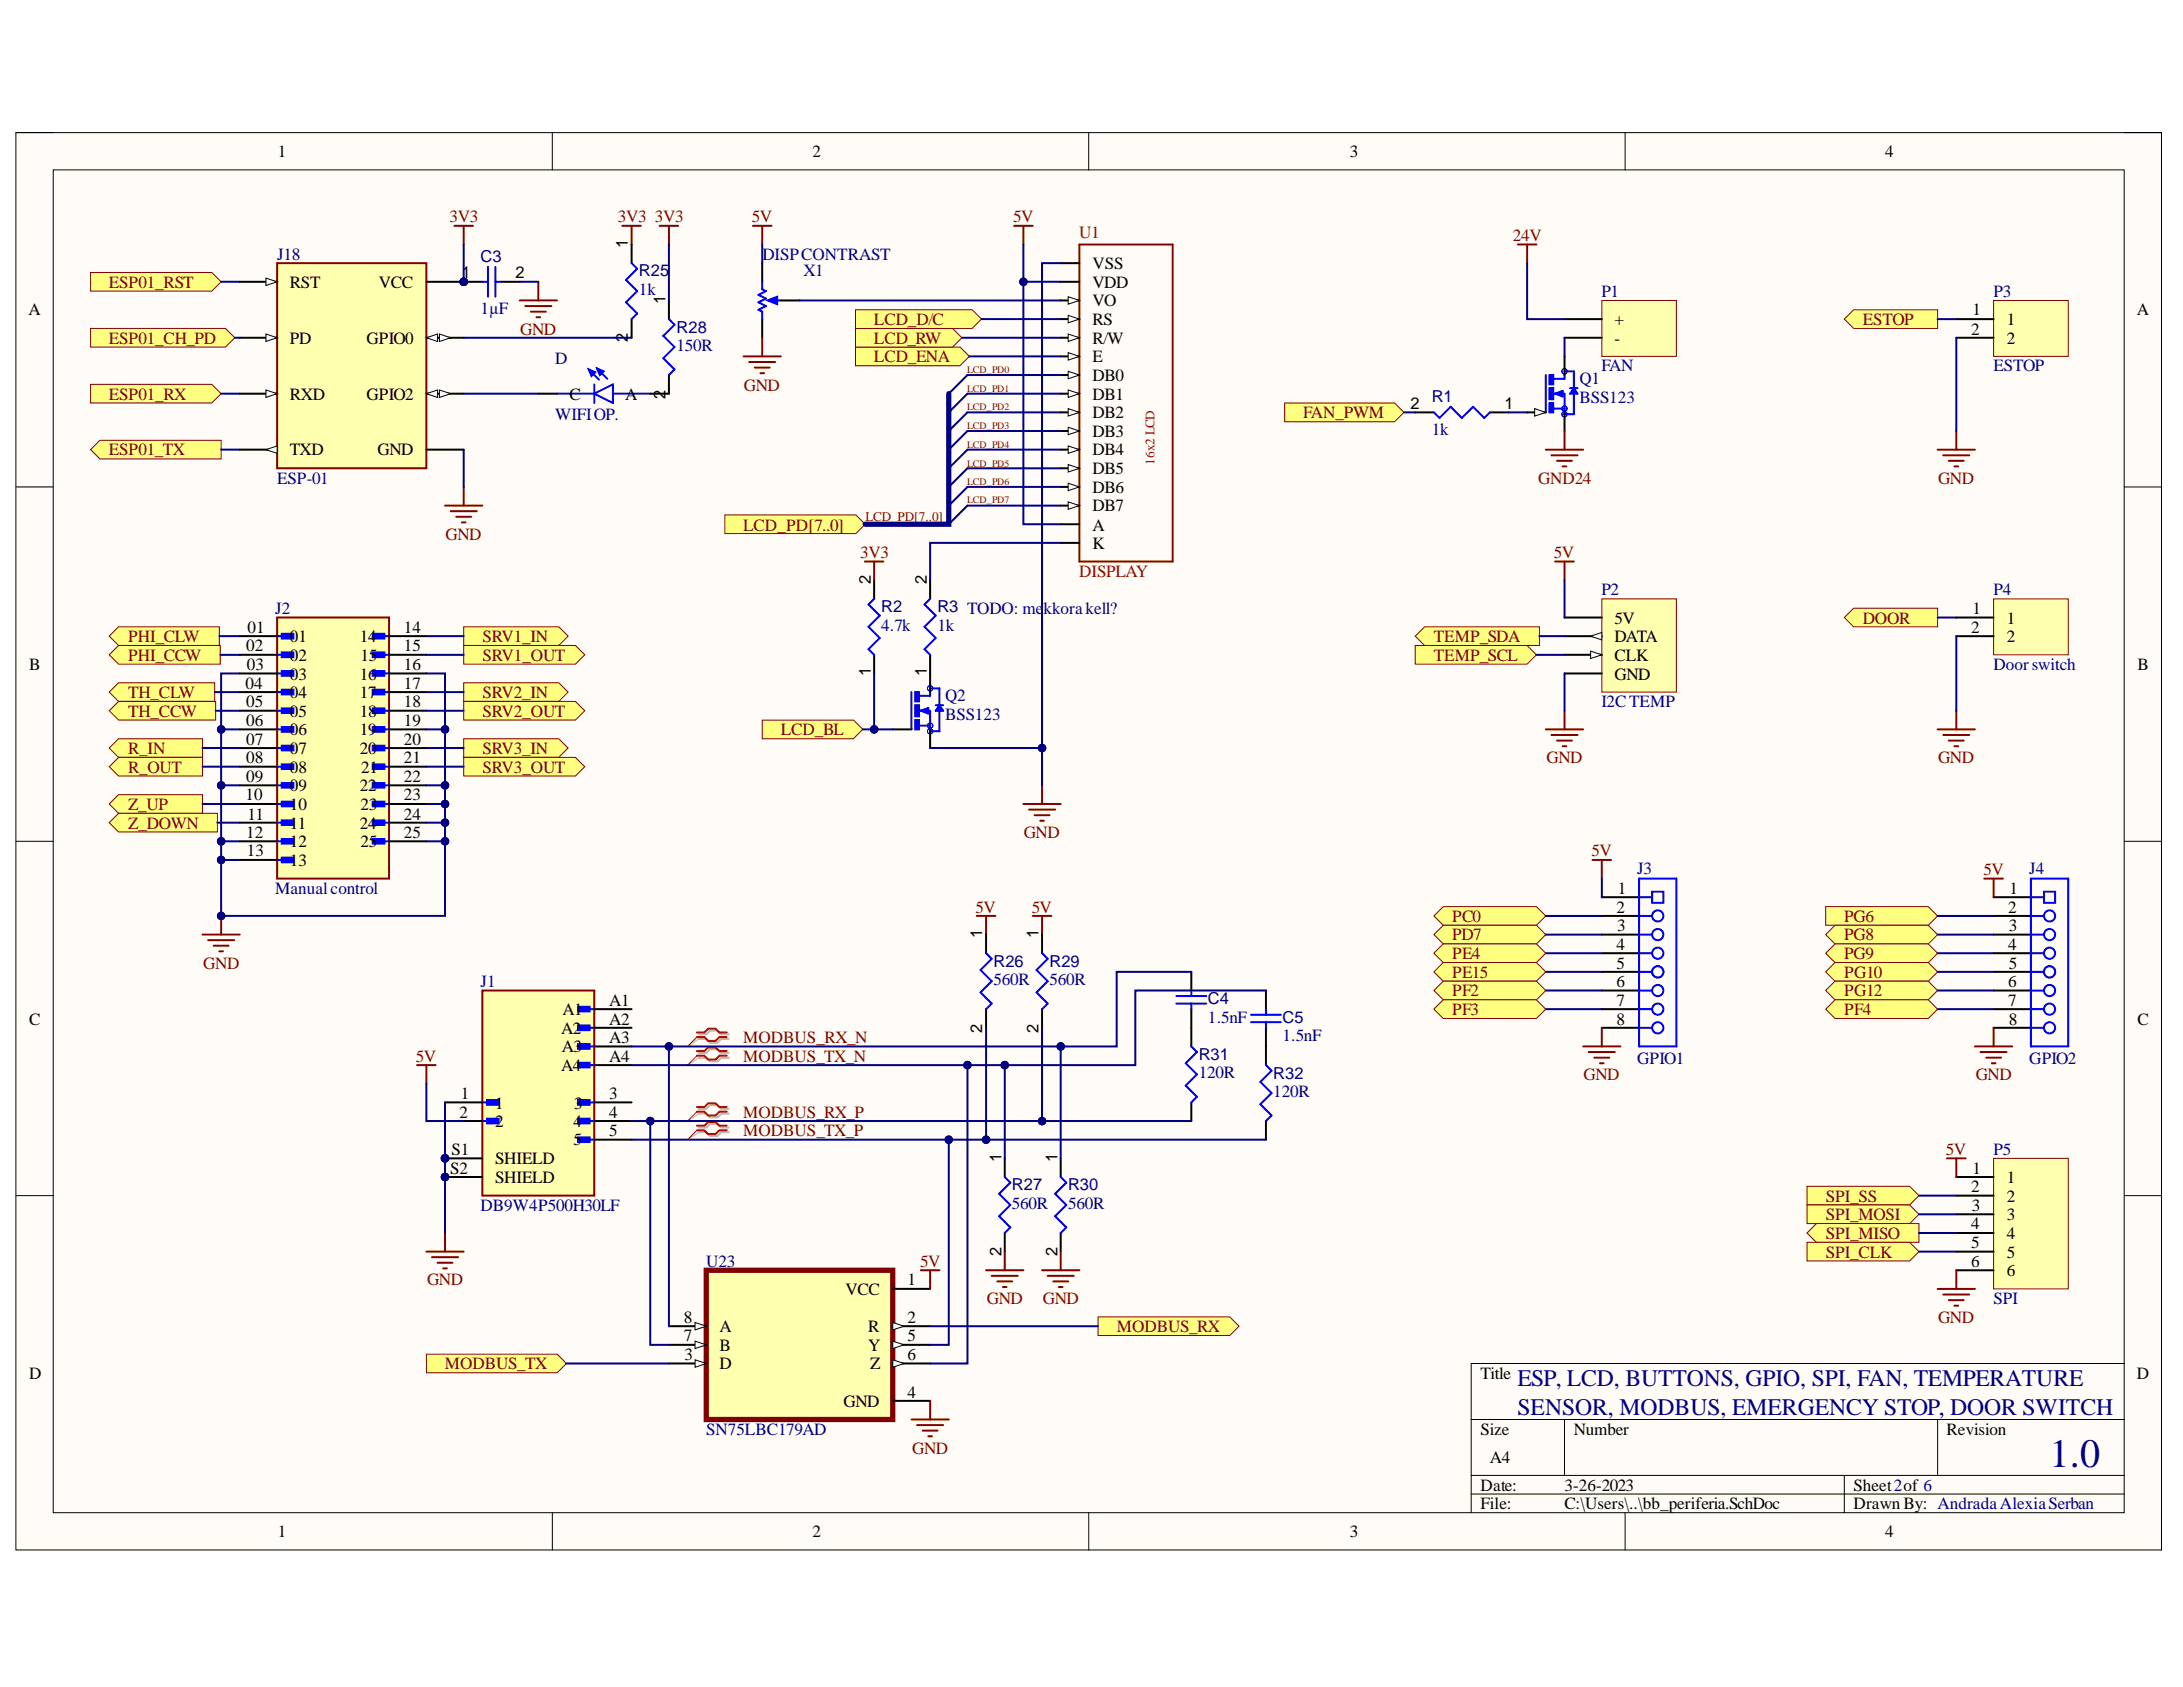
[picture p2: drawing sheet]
<svg xmlns="http://www.w3.org/2000/svg" width="279mm" height="216mm" viewBox="0 0 279 216" stroke-linecap="round" stroke-linejoin="round" font-family="sans-serif">
<defs><g id="words">
<text font-size="5.2" fill="#000080" x="262.3" y="187.7">1.0</text>
<g font-size="3" fill="#000080">
<text x="194.2" y="177.4">ESP, LCD, BUTTONS, GPIO, SPI, FAN, TEMPERATURE</text>
<text x="194.2" y="181.1">SENSOR, MODBUS, EMERGENCY STOP, DOOR SWITCH</text>
</g>
<g font-size="2.2">
<text x="35.6" y="20.1">1</text>
<text x="104" y="20.1">2</text>
<text x="172.8" y="20.1">3</text>
<text x="241.3" y="20.1">4</text>
<text x="139.8" y="34.5">VSS</text>
<text x="3.6" y="40.4">A</text>
<text x="37.1" y="36.8">RST</text>
<text x="48.5" y="36.8">VCC</text>
<text x="139.8" y="41.6">RS</text>
<text x="139.8" y="39.2">VO</text>
<text x="139.8" y="36.8">VDD</text>
<text x="206.7" y="41.6">+</text>
<text x="252.4" y="40.4">1</text>
<text x="256.8" y="41.6">1</text>
<text x="273.5" y="40.4">A</text>
<text x="37.1" y="44">PD</text>
<text x="46.9" y="44">GPIO0</text>
<text x="139.8" y="46.4">E</text>
<text x="139.8" y="44">R/W</text>
<text x="206.7" y="44">-</text>
<text x="252.3" y="42.8">2</text>
<text x="256.8" y="44">2</text>
<text x="37.1" y="51.2">RXD</text>
<text x="46.9" y="51.2">GPIO2</text>
<text x="72.9" y="51.2">C</text>
<text x="80" y="51.2">A</text>
<text x="139.8" y="53.5">DB2</text>
<text x="139.8" y="51.2">DB1</text>
<text x="139.8" y="48.7">DB0</text>
<text x="37.1" y="58.3">TXD</text>
<text x="48.3" y="58.3">GND</text>
<text x="139.8" y="58.3">DB4</text>
<text x="139.8" y="55.9">DB3</text>
<text x="139.8" y="65.4">DB7</text>
<text x="139.8" y="63.1">DB6</text>
<text x="139.8" y="60.7">DB5</text>
<text x="139.8" y="70.3">K</text>
<text x="139.8" y="67.9">A</text>
<text x="31.5" y="83.3">02</text>
<text x="31.7" y="81">01</text>
<text x="37.1" y="82.2">01</text>
<text x="46" y="82.2">14</text>
<text x="51.7" y="81">14</text>
<text x="51.7" y="83.3">15</text>
<text x="206.7" y="79.8">5V</text>
<text x="206.7" y="82.2">DATA</text>
<text x="252.3" y="81">2</text>
<text x="252.4" y="78.6">1</text>
<text x="256.8" y="79.8">1</text>
<text x="256.8" y="82.2">2</text>
<text x="3.7" y="85.7">B</text>
<text x="31.4" y="88.2">04</text>
<text x="31.6" y="85.7">03</text>
<text x="37.1" y="84.5">02</text>
<text x="37.1" y="87">03</text>
<text x="37.1" y="89.3">04</text>
<text x="46" y="87">16</text>
<text x="46" y="89.3">17</text>
<text x="46.1" y="84.5">15</text>
<text x="51.7" y="85.7">16</text>
<text x="51.7" y="88.2">17</text>
<text x="206.7" y="84.5">CLK</text>
<text x="206.7" y="87">GND</text>
<text x="273.6" y="85.7">B</text>
<text x="31.5" y="90.5">05</text>
<text x="31.5" y="92.9">06</text>
<text x="31.5" y="95.3">07</text>
<text x="37.1" y="91.7">05</text>
<text x="37.1" y="94.1">06</text>
<text x="46" y="91.7">18</text>
<text x="46" y="94.1">19</text>
<text x="51.7" y="90.5">18</text>
<text x="51.7" y="92.9">19</text>
<text x="51.7" y="95.3">20</text>
<text x="31.5" y="97.7">08</text>
<text x="31.5" y="100.1">09</text>
<text x="37.1" y="96.5">07</text>
<text x="37.1" y="98.9">08</text>
<text x="37.1" y="101.3">09</text>
<text x="46" y="96.5">20</text>
<text x="46" y="101.3">22</text>
<text x="46.2" y="98.9">21</text>
<text x="51.7" y="97.7">21</text>
<text x="51.7" y="100.1">22</text>
<text x="31.4" y="102.4">10</text>
<text x="31.5" y="107.2">12</text>
<text x="31.7" y="104.9">11</text>
<text x="37.1" y="103.6">10</text>
<text x="37.1" y="106.1">11</text>
<text x="46" y="106.1">24</text>
<text x="46.1" y="103.6">23</text>
<text x="51.7" y="102.4">23</text>
<text x="51.7" y="104.9">24</text>
<text x="51.7" y="107.2">25</text>
<text x="31.6" y="109.6">13</text>
<text x="37.1" y="108.4">12</text>
<text x="37.1" y="110.8">13</text>
<text x="46.1" y="108.4">25</text>
<text x="206.9" y="116.8">2</text>
<text x="207" y="119.2">3</text>
<text x="207.1" y="114.4">1</text>
<text x="257" y="116.8">2</text>
<text x="257.1" y="119.2">3</text>
<text x="257.2" y="114.4">1</text>
<text x="206.9" y="121.5">4</text>
<text x="206.9" y="124">5</text>
<text x="257" y="121.5">4</text>
<text x="257.1" y="124">5</text>
<text x="3.7" y="131.1">C</text>
<text x="72" y="129.9">A1</text>
<text x="78" y="128.7">A1</text>
<text x="78" y="131.1">A2</text>
<text x="206.9" y="126.3">6</text>
<text x="206.9" y="128.7">7</text>
<text x="206.9" y="131.1">8</text>
<text x="257" y="126.3">6</text>
<text x="257" y="128.7">7</text>
<text x="257.1" y="131.1">8</text>
<text x="273.6" y="131.1">C</text>
<text x="71.8" y="132.3">A2</text>
<text x="71.8" y="137.1">A4</text>
<text x="71.9" y="134.7">A3</text>
<text x="78" y="133.5">A3</text>
<text x="78" y="135.9">A4</text>
<text x="58.8" y="143.1">2</text>
<text x="59" y="140.7">1</text>
<text x="63.4" y="141.9">1</text>
<text x="73.5" y="141.9">3</text>
<text x="78" y="140.7">3</text>
<text x="78" y="143.1">4</text>
<text x="57.8" y="147.8">S1</text>
<text x="63.4" y="144.2">2</text>
<text x="63.4" y="149">SHIELD</text>
<text x="73.4" y="144.2">4</text>
<text x="73.4" y="146.6">5</text>
<text x="78" y="145.4">5</text>
<text x="57.6" y="150.2">S2</text>
<text x="63.4" y="151.4">SHIELD</text>
<text x="252.3" y="152.6">2</text>
<text x="252.4" y="155">3</text>
<text x="252.4" y="150.2">1</text>
<text x="256.8" y="151.4">1</text>
<text x="256.8" y="153.8">2</text>
<text x="252.3" y="157.3">4</text>
<text x="252.3" y="159.8">5</text>
<text x="256.8" y="156.1">3</text>
<text x="256.8" y="158.6">4</text>
<text x="256.8" y="161">5</text>
<text x="108.2" y="165.7">VCC</text>
<text x="116.2" y="164.5">1</text>
<text x="252.3" y="162.1">6</text>
<text x="256.8" y="163.3">6</text>
<text x="87.5" y="169.3">8</text>
<text x="87.5" y="171.7">7</text>
<text x="92.1" y="170.5">A</text>
<text x="92.1" y="172.9">B</text>
<text x="111.1" y="170.5">R</text>
<text x="111.1" y="172.9">Y</text>
<text x="116.2" y="169.3">2</text>
<text x="116.2" y="171.7">5</text>
<text x="3.7" y="176.5">D</text>
<text x="87.6" y="174">3</text>
<text x="92.1" y="175.2">D</text>
<text x="111.4" y="175.2">Z</text>
<text x="116.2" y="174">6</text>
<text x="116.2" y="178.9">4</text>
<text x="189.5" y="176.5">Title</text>
<text x="273.5" y="176.5">D</text>
<text x="108" y="180">GND</text>
<text x="189.5" y="183.6">Size</text>
<text x="201.4" y="183.6">Number</text>
<text x="249.1" y="183.6">Revision</text>
<text x="189.5" y="190.8">Date:</text>
<text x="190.7" y="187.2">A4</text>
<text x="200.2" y="190.8">3-26-2023</text>
<text x="237.2" y="190.8">Sheet2of 6</text>
<text x="35.6" y="196.8">1</text>
<text x="104" y="196.8">2</text>
<text x="172.8" y="196.8">3</text>
<text x="189.5" y="193.1">File:</text>
<text x="200.2" y="193.1">C:\Users\..\bb_periferia.SchDoc</text>
<text x="237.2" y="193.1">Drawn By: AndradaAlexiaSerban</text>
<text x="241.3" y="196.8">4</text>
</g>
<g font-size="2.2" fill="#800000">
<text x="57.5" y="28.5">3V3</text>
<text x="79.1" y="28.5">3V3</text>
<text x="83.8" y="28.5">3V3</text>
<text x="96.2" y="28.5">5V</text>
<text x="129.7" y="28.5">5V</text>
<text x="193.6" y="30.8">24V</text>
<text x="13.9" y="36.8">ESP01_RST</text>
<text x="111.9" y="41.6">LCD_D/C</text>
<text x="238.4" y="41.6">ESTOP</text>
<text x="13.9" y="44">ESP01_CH_PD</text>
<text x="66.6" y="42.8">GND</text>
<text x="111.9" y="46.4">LCD_ENA</text>
<text x="111.9" y="44">LCD_RW</text>
<text x="13.9" y="51.2">ESP01_RX</text>
<text x="95.2" y="50">GND</text>
<text x="166.8" y="53.5">FAN_PWM</text>
<text x="13.9" y="58.3">ESP01_TX</text>
<text x="196.9" y="61.9">GND24</text>
<text x="248" y="61.9">GND</text>
<text x="57" y="69.1">GND</text>
<text x="95.1" y="67.9">LCD_PD[7..0]</text>
<text x="110.1" y="71.4">3V3</text>
<text x="198.9" y="71.4">5V</text>
<text x="16.4" y="82.2">PHI_CLW</text>
<text x="61.8" y="82.2">SRV1_IN</text>
<text x="183.5" y="82.2">TEMP_SDA</text>
<text x="238.4" y="79.8">DOOR</text>
<text x="16.4" y="84.5">PHI_CCW</text>
<text x="16.4" y="89.3">TH_CLW</text>
<text x="61.8" y="84.5">SRV1_OUT</text>
<text x="61.8" y="89.3">SRV2_IN</text>
<text x="183.5" y="84.5">TEMP_SCL</text>
<text x="16.4" y="91.7">TH_CCW</text>
<text x="61.8" y="91.7">SRV2_OUT</text>
<text x="99.9" y="94.1">LCD_BL</text>
<text x="16.4" y="96.5">R_IN</text>
<text x="16.4" y="98.9">R_OUT</text>
<text x="61.8" y="96.5">SRV3_IN</text>
<text x="61.8" y="98.9">SRV3_OUT</text>
<text x="197.9" y="97.7">GND</text>
<text x="248" y="97.7">GND</text>
<text x="16.4" y="103.6">Z_UP</text>
<text x="16.4" y="106.1">Z_DOWN</text>
<text x="131" y="107.2">GND</text>
<text x="203.7" y="109.6">5V</text>
<text x="253.9" y="112">5V</text>
<text x="124.9" y="116.8">5V</text>
<text x="132.1" y="116.8">5V</text>
<text x="185.9" y="118">PC0</text>
<text x="236.1" y="118">PG6</text>
<text x="26" y="124">GND</text>
<text x="185.9" y="120.3">PD7</text>
<text x="185.9" y="122.8">PE4</text>
<text x="185.9" y="125.1">PE15</text>
<text x="236.1" y="120.3">PG8</text>
<text x="236.1" y="122.8">PG9</text>
<text x="236.1" y="125.1">PG10</text>
<text x="185.9" y="127.5">PF2</text>
<text x="185.9" y="129.9">PF3</text>
<text x="236.1" y="127.5">PG12</text>
<text x="236.1" y="129.9">PF4</text>
<text x="53.2" y="135.9">5V</text>
<text x="95.1" y="135.9">MODBUS_TX_N</text>
<text x="95.1" y="133.5">MODBUS_RX_N</text>
<text x="95.1" y="143.1">MODBUS_RX_P</text>
<text x="202.7" y="138.2">GND</text>
<text x="252.9" y="138.2">GND</text>
<text x="95.1" y="145.4">MODBUS_TX_P</text>
<text x="249.1" y="147.8">5V</text>
<text x="233.7" y="153.8">SPI_SS</text>
<text x="233.7" y="156.1">SPI_MOSI</text>
<text x="233.7" y="158.6">SPI_MISO</text>
<text x="233.7" y="161">SPI_CLK</text>
<text x="54.7" y="164.5">GND</text>
<text x="117.8" y="162.1">5V</text>
<text x="126.3" y="166.9">GND</text>
<text x="133.5" y="166.9">GND</text>
<text x="142.9" y="170.5">MODBUS_RX</text>
<text x="248" y="169.3">GND</text>
<text x="56.9" y="175.2">MODBUS_TX</text>
<text x="116.8" y="186">GND</text>
</g>
<g font-size="2.2" fill="#000080">
<text x="35.5" y="33.3">J18</text>
<text x="97.6" y="33.3">DISPCONTRAST</text>
<text x="102.8" y="35.4">X1</text>
<text x="61.5" y="40.2">1µF</text>
<text x="81.8" y="37.7">1k</text>
<text x="205" y="38">P1</text>
<text x="255.1" y="38">P3</text>
<text x="71.1" y="46.5">D</text>
<text x="86.6" y="44.9">150R</text>
<text x="205" y="47.5">FAN</text>
<text x="255.1" y="47.5">ESTOP</text>
<text x="71.1" y="53.8">WIFIOP.</text>
<text x="202.2" y="49.1">Q1</text>
<text x="202.2" y="51.5">BSS123</text>
<text x="183.2" y="55.7">1k</text>
<text x="35.5" y="61.9">ESP-01</text>
<text x="205" y="76.2">P2</text>
<text x="255.1" y="76.2">P4</text>
<text x="35.2" y="78.6">J2</text>
<text x="112.8" y="80.7">4.7k</text>
<text x="120" y="80.7">1k</text>
<text x="133.5" y="78.6">kkora kell?</text>
<text x="121" y="89.7">Q2</text>
<text x="255.1" y="85.7">Doorswitch</text>
<text x="121" y="92.1">BSS123</text>
<text x="205" y="90.5">I2CTEMP</text>
<text x="209.5" y="111.8">J3</text>
<text x="259.7" y="111.8">J4</text>
<text x="35.2" y="114.4">Manualcontrol</text>
<text x="61.5" y="126.3">J1</text>
<text x="127.2" y="126.1">560R</text>
<text x="134.3" y="126.1">560R</text>
<text x="154.6" y="130.9">1.5nF</text>
<text x="153.4" y="138">120R</text>
<text x="164.2" y="133.3">1.5nF</text>
<text x="209.5" y="136.1">GPIO1</text>
<text x="259.7" y="136.1">GPIO2</text>
<text x="163" y="140.4">120R</text>
<text x="255.1" y="147.8">P5</text>
<text x="61.5" y="155">DB9W4P500H30LF</text>
<text x="129.5" y="154.7">560R</text>
<text x="136.7" y="154.7">560R</text>
<text x="90.4" y="162.1">U23</text>
<text x="255.1" y="166.9">SPI</text>
<text x="90.4" y="183.6">SN75LBC179AD</text>
</g>
<g font-size="2.2" fill="#980000">
<text x="138.1" y="30.4">U1</text>
<text x="138.1" y="73.8">DISPLAY</text>
</g>
<g font-size="2.1">
<text x="59.1" y="35.6">1</text>
<text x="66" y="35.6">2</text>
<text x="80.3" y="31.8" transform="rotate(-90 80.3 31.8)">1</text>
<text x="85.2" y="38.9" transform="rotate(-90 85.2 38.9)">1</text>
<text x="80.3" y="43.8" transform="rotate(-90 80.3 43.8)">2</text>
<text x="85.2" y="51" transform="rotate(-90 85.2 51)">2</text>
<text x="180.5" y="52.4">2</text>
<text x="192.5" y="52.4">1</text>
<text x="111.4" y="74.7" transform="rotate(-90 111.4 74.7)">2</text>
<text x="118.6" y="74.7" transform="rotate(-90 118.6 74.7)">2</text>
<text x="111.4" y="86.5" transform="rotate(-90 111.4 86.5)">1</text>
<text x="118.6" y="86.5" transform="rotate(-90 118.6 86.5)">1</text>
<text x="125.7" y="120.1" transform="rotate(-90 125.7 120.1)">1</text>
<text x="132.9" y="120.1" transform="rotate(-90 132.9 120.1)">1</text>
<text x="125.7" y="132.2" transform="rotate(-90 125.7 132.2)">2</text>
<text x="132.9" y="132.2" transform="rotate(-90 132.9 132.2)">2</text>
<text x="128.2" y="148.7" transform="rotate(-90 128.2 148.7)">1</text>
<text x="135.3" y="148.7" transform="rotate(-90 135.3 148.7)">1</text>
<text x="128.2" y="160.8" transform="rotate(-90 128.2 160.8)">2</text>
<text x="135.3" y="160.8" transform="rotate(-90 135.3 160.8)">2</text>
</g>
<g font-size="2.1" fill="#000080">
<text x="61.5" y="33.5">C3</text>
<text x="81.8" y="35.4">R25</text>
<text x="86.6" y="42.6">R28</text>
<text x="183.2" y="51.4">R1</text>
<text x="112.8" y="78.4">R2</text>
<text x="120" y="78.4">R3 TODO: me</text>
<text x="127.2" y="123.7">R26</text>
<text x="134.3" y="123.7">R29</text>
<text x="154.6" y="128.5">C4</text>
<text x="164.2" y="130.9">C5</text>
<text x="153.4" y="135.6">R31</text>
<text x="163" y="138.1">R32</text>
<text x="129.5" y="152.3">R27</text>
<text x="136.7" y="152.3">R30</text>
</g>
<text font-size="1.7" fill="#980000" x="147.8" y="59.5" transform="rotate(-90 147.8 59.5)">16x2 LCD</text>
<text font-size="1.7" fill="#800000" x="110.8" y="66.7">LCD_PD[7..0]</text>
<g font-size="1.3" fill="#800000">
<text x="123.8" y="47.7">LCD_PD0</text>
<text x="123.8" y="50.2">LCD_PD1</text>
<text x="123.8" y="52.5">LCD_PD2</text>
<text x="123.8" y="54.9">LCD_PD3</text>
<text x="123.8" y="57.3">LCD_PD4</text>
<text x="123.8" y="59.7">LCD_PD5</text>
<text x="123.8" y="62.1">LCD_PD6</text>
<text x="123.8" y="64.4">LCD_PD7</text>
</g>
</g></defs>
<path d="M2 17h274.6v181.4h-274.6z" fill-rule="evenodd" fill="#fffcf8"/>
<path d="M2 17h274.6v181.4h-274.6z" fill="none" stroke="#000" stroke-width=".13"/>
<path d="M6.8 21.7h265.1v171.9h-265.1z" fill-rule="evenodd" fill="#fffcf8"/>
<g fill="none" stroke="#000" stroke-width=".13">
<path d="M2 17h4.8M70.7 17v4.7M139.3 17v4.7M208 17v4.7M271.9 17h4.7v4.7M6.8 21.7h265.1v171.9h-265.1zM2 62.3h4.8M271.9 62.3h4.7M2 107.7h4.8M271.9 107.7h4.7M2 153h4.8M271.9 153h4.7"/>
<path d="M271.9 174.5h-83.6v19.1M70.7 193.6v4.8M139.3 193.6v4.8M188.3 181.7h83.6M188.3 188.8h83.6M188.3 191.2h83.6M200.2 181.7v7.1M208 193.6v4.8M236.1 188.8v4.8M248 181.7v7.1M276.6 193.6v4.8"/>
</g>
<circle cx="59.3" cy="36.1" r=".48" fill="#000080"/>
<circle cx="59.3" cy="36.1" r=".48" fill="none" stroke="#000080" stroke-width=".13"/>
<path d="M35.5 33.7h19.1v26.2h-19.1z" fill-rule="evenodd" fill="#ffffb0"/>
<path d="M35.5 33.7h19.1v26.2h-19.1z" fill="none" stroke="#800000" stroke-width=".25"/>
<path d="M30.7 57.5h4.8" fill="none" stroke="#000" stroke-width=".25"/>
<path d="M34 57.5l1.5-.4v.9z" fill="#f8fcff"/>
<path d="M34 57.5l1.5-.4v.9z" fill="none" stroke="#000" stroke-width=".13"/>
<path d="M30.7 43.2h4.8" fill="none" stroke="#000" stroke-width=".25"/>
<path d="M34 42.7l1.5 .5-1.5 .5z" fill="#f8fcff"/>
<path d="M34 42.7l1.5 .5-1.5 .5z" fill="none" stroke="#000" stroke-width=".13"/>
<path d="M30.7 36.1h4.8" fill="none" stroke="#000" stroke-width=".25"/>
<path d="M34 35.6l1.5 .5-1.5 .4z" fill="#f8fcff"/>
<path d="M34 35.6l1.5 .5-1.5 .4z" fill="none" stroke="#000" stroke-width=".13"/>
<path d="M54.6 36.1h4.7" fill="none" stroke="#000" stroke-width=".25"/>
<circle cx="59.3" cy="36.1" r=".48" fill="#000080"/>
<circle cx="59.3" cy="36.1" r=".48" fill="none" stroke="#000080" stroke-width=".13"/>
<path d="M54.6 57.5h4.7M54.6 50.4h4.7" fill="none" stroke="#000" stroke-width=".25"/>
<path d="M54.6 50.4l1.4-.5v1z" fill="#f8fcff"/>
<path d="M54.6 50.4l1.4-.5v1z" fill="none" stroke="#000" stroke-width=".13"/>
<path d="M56.2 49.9l1.5 .5-1.5 .5z" fill="#f8fcff"/>
<path d="M56.2 49.9l1.5 .5-1.5 .5z" fill="none" stroke="#000" stroke-width=".13"/>
<path d="M54.6 43.2h4.7" fill="none" stroke="#000" stroke-width=".25"/>
<path d="M54.6 43.2l1.4-.5v1z" fill="#f8fcff"/>
<path d="M54.6 43.2l1.4-.5v1z" fill="none" stroke="#000" stroke-width=".13"/>
<path d="M56.2 42.7l1.5 .5-1.5 .5z" fill="#f8fcff"/>
<path d="M56.2 42.7l1.5 .5-1.5 .5z" fill="none" stroke="#000" stroke-width=".13"/>
<path d="M30.7 50.4h4.8" fill="none" stroke="#000" stroke-width=".25"/>
<path d="M34 49.9l1.5 .5-1.5 .5z" fill="#f8fcff"/>
<path d="M34 49.9l1.5 .5-1.5 .5z" fill="none" stroke="#000" stroke-width=".13"/>
<path d="M11.6 49.2h15.5l1.2 1.2-1.2 1.2h-15.5z" fill-rule="evenodd" fill="#ffff80"/>
<path d="M11.6 49.2h15.5l1.2 1.2-1.2 1.2h-15.5z" fill="none" stroke="#800000" stroke-width=".13"/>
<path d="M11.6 57.5l1.2-1.1h15.5v2.3h-15.5z" fill-rule="evenodd" fill="#ffff80"/>
<path d="M11.6 57.5l1.2-1.1h15.5v2.3h-15.5z" fill="none" stroke="#800000" stroke-width=".13"/>
<path d="M11.6 42h17.3l1.2 1.2-1.2 1.2h-17.3z" fill-rule="evenodd" fill="#ffff80"/>
<path d="M11.6 42h17.3l1.2 1.2-1.2 1.2h-17.3z" fill="none" stroke="#800000" stroke-width=".13"/>
<path d="M11.6 34.9h15.5l1.2 1.2-1.2 1.2h-15.5z" fill-rule="evenodd" fill="#ffff80"/>
<path d="M11.6 34.9h15.5l1.2 1.2-1.2 1.2h-15.5z" fill="none" stroke="#800000" stroke-width=".13"/>
<path d="M79.6 28.9h2.4M80.8 28.9v2.4M57 64.7h4.7M57.7 65.4h3.3M58.4 66.1h1.9M59.1 66.9h.5M59.3 62.3v2.4" fill="none" stroke="#800000" stroke-width=".25"/>
<path d="M14 81.4l1.2-1.2h12.9v2.4h-12.9z" fill-rule="evenodd" fill="#ffff80"/>
<path d="M14 81.4l1.2-1.2h12.9v2.4h-12.9z" fill="none" stroke="#800000" stroke-width=".13"/>
<path d="M15.2 82.6h13v2.4h-13l-1.2-1.2z" fill-rule="evenodd" fill="#ffff80"/>
<path d="M15.2 82.6h13v2.4h-13l-1.2-1.2z" fill="none" stroke="#800000" stroke-width=".13"/>
<path d="M14 88.6l1.2-1.2h12.3v2.4h-12.3z" fill-rule="evenodd" fill="#ffff80"/>
<path d="M14 88.6l1.2-1.2h12.3v2.4h-12.3z" fill="none" stroke="#800000" stroke-width=".13"/>
<path d="M14 91l1.2-1.2h12.4v2.4h-12.4z" fill-rule="evenodd" fill="#ffff80"/>
<path d="M14 91l1.2-1.2h12.4v2.4h-12.4z" fill="none" stroke="#800000" stroke-width=".13"/>
<path d="M14 95.7l1.2-1.2h10.7v2.4h-10.7z" fill-rule="evenodd" fill="#ffff80"/>
<path d="M14 95.7l1.2-1.2h10.7v2.4h-10.7z" fill="none" stroke="#800000" stroke-width=".13"/>
<path d="M14 98.1l1.2-1.2h10.7v2.4h-10.7z" fill-rule="evenodd" fill="#ffff80"/>
<path d="M14 98.1l1.2-1.2h10.7v2.4h-10.7z" fill="none" stroke="#800000" stroke-width=".13"/>
<path d="M14 102.9l1.2-1.2h10.7v2.4h-10.7z" fill-rule="evenodd" fill="#ffff80"/>
<path d="M14 102.9l1.2-1.2h10.7v2.4h-10.7z" fill="none" stroke="#800000" stroke-width=".13"/>
<path d="M15.2 104.1h12.6v2.4h-12.6l-1.2-1.2z" fill-rule="evenodd" fill="#ffff80"/>
<path d="M15.2 104.1h12.6v2.4h-12.6l-1.2-1.2z" fill="none" stroke="#800000" stroke-width=".13"/>
<path d="M59.3 80.2h12.2l1.2 1.2-1.2 1.2h-12.2z" fill-rule="evenodd" fill="#ffff80"/>
<path d="M59.3 80.2h12.2l1.2 1.2-1.2 1.2h-12.2z" fill="none" stroke="#800000" stroke-width=".13"/>
<path d="M59.3 82.6h14.4l1.1 1.2-1.1 1.2h-14.4z" fill-rule="evenodd" fill="#ffff80"/>
<path d="M59.3 82.6h14.4l1.1 1.2-1.1 1.2h-14.4z" fill="none" stroke="#800000" stroke-width=".13"/>
<path d="M59.3 87.4h12.2l1.2 1.2-1.2 1.2h-12.2z" fill-rule="evenodd" fill="#ffff80"/>
<path d="M59.3 87.4h12.2l1.2 1.2-1.2 1.2h-12.2z" fill="none" stroke="#800000" stroke-width=".13"/>
<path d="M59.3 89.8h14.4l1.1 1.2-1.1 1.2h-14.4z" fill-rule="evenodd" fill="#ffff80"/>
<path d="M59.3 89.8h14.4l1.1 1.2-1.1 1.2h-14.4z" fill="none" stroke="#800000" stroke-width=".13"/>
<path d="M59.3 94.5h12.2l1.2 1.2-1.2 1.2h-12.2z" fill-rule="evenodd" fill="#ffff80"/>
<path d="M59.3 94.5h12.2l1.2 1.2-1.2 1.2h-12.2z" fill="none" stroke="#800000" stroke-width=".13"/>
<path d="M59.3 96.9h14.4l1.1 1.2-1.1 1.2h-14.4z" fill-rule="evenodd" fill="#ffff80"/>
<path d="M59.3 96.9h14.4l1.1 1.2-1.1 1.2h-14.4z" fill="none" stroke="#800000" stroke-width=".13"/>
<path d="M236.1 40.8l1.1-1.2h10.8v2.4h-10.8z" fill-rule="evenodd" fill="#ffff80"/>
<path d="M236.1 40.8l1.1-1.2h10.8v2.4h-10.8z" fill="none" stroke="#800000" stroke-width=".13"/>
<path d="M138.1 31.3h12v40.6h-12z" fill="none" stroke="#980000" stroke-width=".25"/>
<path d="M135.8 69.5h2.3M135.8 67.1h2.3M135.8 64.7h2.3" fill="none" stroke="#000" stroke-width=".25"/>
<path d="M136.7 64.2l1.4 .5-1.4 .5z" fill="#f8fcff"/>
<path d="M136.7 64.2l1.4 .5-1.4 .5z" fill="none" stroke="#000" stroke-width=".13"/>
<path d="M135.8 62.3h2.3" fill="none" stroke="#000" stroke-width=".25"/>
<path d="M136.7 61.8l1.4 .5-1.4 .5z" fill="#f8fcff"/>
<path d="M136.7 61.8l1.4 .5-1.4 .5z" fill="none" stroke="#000" stroke-width=".13"/>
<path d="M135.8 59.9h2.3" fill="none" stroke="#000" stroke-width=".25"/>
<path d="M136.7 59.5l1.4 .4-1.4 .5z" fill="#f8fcff"/>
<path d="M136.7 59.5l1.4 .4-1.4 .5z" fill="none" stroke="#000" stroke-width=".13"/>
<path d="M135.8 57.5h2.3" fill="none" stroke="#000" stroke-width=".25"/>
<path d="M136.7 57.1l1.4 .4-1.4 .5z" fill="#f8fcff"/>
<path d="M136.7 57.1l1.4 .4-1.4 .5z" fill="none" stroke="#000" stroke-width=".13"/>
<path d="M135.8 55.2h2.3" fill="none" stroke="#000" stroke-width=".25"/>
<path d="M136.7 54.7l1.4 .5-1.4 .4z" fill="#f8fcff"/>
<path d="M136.7 54.7l1.4 .5-1.4 .4z" fill="none" stroke="#000" stroke-width=".13"/>
<path d="M135.8 52.8h2.3" fill="none" stroke="#000" stroke-width=".25"/>
<path d="M136.7 52.3l1.4 .5-1.4 .4z" fill="#f8fcff"/>
<path d="M136.7 52.3l1.4 .5-1.4 .4z" fill="none" stroke="#000" stroke-width=".13"/>
<path d="M135.8 50.4h2.3" fill="none" stroke="#000" stroke-width=".25"/>
<path d="M136.7 49.9l1.4 .5-1.4 .5z" fill="#f8fcff"/>
<path d="M136.7 49.9l1.4 .5-1.4 .5z" fill="none" stroke="#000" stroke-width=".13"/>
<path d="M135.8 48h2.3" fill="none" stroke="#000" stroke-width=".25"/>
<path d="M136.7 47.5l1.4 .5-1.4 .5z" fill="#f8fcff"/>
<path d="M136.7 47.5l1.4 .5-1.4 .5z" fill="none" stroke="#000" stroke-width=".13"/>
<path d="M135.8 45.6h2.3" fill="none" stroke="#000" stroke-width=".25"/>
<path d="M136.7 45.1l1.4 .5-1.4 .5z" fill="#f8fcff"/>
<path d="M136.7 45.1l1.4 .5-1.4 .5z" fill="none" stroke="#000" stroke-width=".13"/>
<path d="M135.8 43.2h2.3" fill="none" stroke="#000" stroke-width=".25"/>
<path d="M136.7 42.7l1.4 .5-1.4 .5z" fill="#f8fcff"/>
<path d="M136.7 42.7l1.4 .5-1.4 .5z" fill="none" stroke="#000" stroke-width=".13"/>
<path d="M135.8 40.8h2.3" fill="none" stroke="#000" stroke-width=".25"/>
<path d="M136.7 40.4l1.4 .4-1.4 .5z" fill="#f8fcff"/>
<path d="M136.7 40.4l1.4 .4-1.4 .5z" fill="none" stroke="#000" stroke-width=".13"/>
<path d="M135.8 38.4h2.3" fill="none" stroke="#000" stroke-width=".25"/>
<path d="M136.7 38l1.4 .4-1.4 .5z" fill="#f8fcff"/>
<path d="M136.7 38l1.4 .4-1.4 .5z" fill="none" stroke="#000" stroke-width=".13"/>
<path d="M135.8 36.1h2.3M135.8 33.7h2.3" fill="none" stroke="#000" stroke-width=".25"/>
<path d="M92.8 65.9h16.7l1.2 1.2-1.2 1.2h-16.7z" fill-rule="evenodd" fill="#ffff80"/>
<path d="M92.8 65.9h16.7l1.2 1.2-1.2 1.2h-16.7z" fill="none" stroke="#800000" stroke-width=".13"/>
<path d="M129.8 28.9h2.4M131 28.9v2.4M131 102.9h4.8M131.7 103.6h3.3M132.4 104.3h1.9M133.1 105h.5M133.4 100.5v2.4" fill="none" stroke="#800000" stroke-width=".25"/>
<path d="M109.5 39.6h14.9l1.2 1.2-1.2 1.2h-14.9z" fill-rule="evenodd" fill="#ffff80"/>
<path d="M109.5 39.6h14.9l1.2 1.2-1.2 1.2h-14.9z" fill="none" stroke="#800000" stroke-width=".13"/>
<path d="M109.5 44.4h13.4l1.2 1.2-1.2 1.2h-13.4z" fill-rule="evenodd" fill="#ffff80"/>
<path d="M109.5 44.4h13.4l1.2 1.2-1.2 1.2h-13.4z" fill="none" stroke="#800000" stroke-width=".13"/>
<path d="M109.5 42h12.4l1.2 1.2-1.2 1.2h-12.4z" fill-rule="evenodd" fill="#ffff80"/>
<path d="M109.5 42h12.4l1.2 1.2-1.2 1.2h-12.4z" fill="none" stroke="#800000" stroke-width=".13"/>
<path d="M97.6 33.7v2.4M97.6 40.8v2.4" fill="none" stroke="#000" stroke-width=".25"/>
<path d="M98.7 38.4h1.2" fill="none" stroke="#00f" stroke-width=".25"/>
<path d="M98.3 38.4l1.2-.4v.9z" fill="#00f"/>
<path d="M97.6 36.1v.9l.4 .3-.9 .4 .9 .5-.9 .5 .9 .5-.9 .4 .5 .3v.9M98.3 38.4l1.2-.4v.9z" fill="none" stroke="#00f" stroke-width=".25"/>
<path d="M99.9 38.4h2.4" fill="none" stroke="#000" stroke-width=".25"/>
<path d="M95.2 45.6h4.7M95.9 46.3h3.3M96.6 47h1.9M97.3 47.8h.5M97.6 43.2v2.4" fill="none" stroke="#800000" stroke-width=".25"/>
<path d="M117.1 88.6h.5v1.2h-.5z" fill-rule="evenodd" fill="#00f"/>
<path d="M117.1 88.6h.5v1.2h-.5z" fill="none" stroke="#00f" stroke-width=".25"/>
<path d="M117.1 92.2h.5v1.2h-.5z" fill-rule="evenodd" fill="#00f"/>
<path d="M117.1 92.2h.5v1.2h-.5z" fill="none" stroke="#00f" stroke-width=".25"/>
<path d="M117.1 90.2h.5v1.5h-.5z" fill-rule="evenodd" fill="#00f"/>
<path d="M116.7 88.6v4.7M117.1 90.2h.5v1.5h-.5zM117.6 92.9h1.4M117.9 91l.9-.4v.7zM118.1 91l.6 .2v-.5l-.5 .3M119 88.1h1.2v5.5h-1.2v-2.6h-1.4M119 88.6v.4h-1.4M119.8 90.2h.9M120.2 90.2l.5 .8h-.9zM120.2 90.5l.3 .3h-.5z" fill="none" stroke="#00f" stroke-width=".25"/>
<g fill="none" stroke="#00f" stroke-width=".13">
<circle cx="119" cy="88.1" r=".34"/>
<circle cx="119" cy="93.6" r=".34"/>
<circle cx="119" cy="92.9" r=".34"/>
</g>
<path d="M114.3 93.3h2.4M119 86.2v2.4M119 93.3v2.4" fill="none" stroke="#000" stroke-width=".25"/>
<path d="M97.6 92.2h11.6l1.2 1.1-1.2 1.2h-11.6z" fill-rule="evenodd" fill="#ffff80"/>
<path d="M97.6 92.2h11.6l1.2 1.1-1.2 1.2h-11.6z" fill="none" stroke="#800000" stroke-width=".13"/>
<path d="M111.9 74.3v2.3M119 74.3v2.3M111.9 83.8v2.4M119 83.8v2.4" fill="none" stroke="#000" stroke-width=".25"/>
<path d="M111.9 76.6l-.7 .8 1.4 1.4-1.4 1.4 1.4 1.5-1.4 1.4 .7 .7M119 76.6l-.7 .8 1.5 1.4-1.5 1.4 1.5 1.5-1.5 1.4 .7 .7" fill="none" stroke="#00f" stroke-width=".25"/>
<path d="M110.7 71.9h2.4M111.9 71.9v2.4" fill="none" stroke="#800000" stroke-width=".25"/>
<path d="M205 76.6h9.6v12h-9.6z" fill-rule="evenodd" fill="#ffffb0"/>
<path d="M205 76.6h9.6v12h-9.6z" fill="none" stroke="#800000" stroke-width=".13"/>
<path d="M200.2 79h4.8M200.2 81.4h4.8" fill="none" stroke="#000" stroke-width=".25"/>
<path d="M203.6 81.4l1.4-.5v1z" fill="#f8fcff"/>
<path d="M203.6 81.4l1.4-.5v1z" fill="none" stroke="#000" stroke-width=".13"/>
<path d="M200.2 83.8h4.8" fill="none" stroke="#000" stroke-width=".25"/>
<path d="M203.6 83.3l1.4 .5-1.4 .5z" fill="#f8fcff"/>
<path d="M203.6 83.3l1.4 .5-1.4 .5z" fill="none" stroke="#000" stroke-width=".13"/>
<path d="M200.2 86.2h4.8" fill="none" stroke="#000" stroke-width=".25"/>
<path d="M199 71.9h2.4M200.2 71.9v2.4M197.8 93.3h4.8M198.6 94.1h3.3M199.3 94.8h1.9M200 95.5h.5M200.2 91v2.3" fill="none" stroke="#800000" stroke-width=".25"/>
<path d="M181.1 81.4l1.2-1.2h14.7v2.4h-14.7z" fill-rule="evenodd" fill="#ffff80"/>
<path d="M181.1 81.4l1.2-1.2h14.7v2.4h-14.7z" fill="none" stroke="#800000" stroke-width=".13"/>
<path d="M181.1 82.6h14.3l1.3 1.2-1.3 1.2h-14.3z" fill-rule="evenodd" fill="#ffff80"/>
<path d="M181.1 82.6h14.3l1.3 1.2-1.3 1.2h-14.3z" fill="none" stroke="#800000" stroke-width=".13"/>
<path d="M205 38.5h9.6v7.1h-9.6z" fill-rule="evenodd" fill="#ffffb0"/>
<path d="M205 38.5h9.6v7.1h-9.6z" fill="none" stroke="#800000" stroke-width=".13"/>
<path d="M200.2 40.8h4.8M200.2 43.2h4.8" fill="none" stroke="#000" stroke-width=".25"/>
<path d="M194.3 31.3h2.4M195.5 31.3v2.4" fill="none" stroke="#800000" stroke-width=".25"/>
<path d="M198.3 48h.5v1.2h-.5z" fill-rule="evenodd" fill="#00f"/>
<path d="M198.3 48h.5v1.2h-.5z" fill="none" stroke="#00f" stroke-width=".25"/>
<path d="M198.3 51.6h.5v1.2h-.5z" fill-rule="evenodd" fill="#00f"/>
<path d="M198.3 51.6h.5v1.2h-.5z" fill="none" stroke="#00f" stroke-width=".25"/>
<path d="M198.3 49.7h.5v1.4h-.5z" fill-rule="evenodd" fill="#00f"/>
<path d="M197.8 48v4.8M198.3 49.7h.5v1.4h-.5zM198.8 52.3h1.4M199 50.4l1-.4v.7zM199.3 50.4l.6 .2v-.4l-.5 .2M200.2 47.5h1.2v5.5h-1.2v-2.6h-1.4M200.2 48v.5h-1.4M200.9 49.7h1M201.4 49.7l.5 .7h-1zM201.4 49.9l.3 .4h-.5z" fill="none" stroke="#00f" stroke-width=".25"/>
<g fill="none" stroke="#00f" stroke-width=".13">
<circle cx="200.2" cy="53" r=".34"/>
<circle cx="200.2" cy="47.5" r=".34"/>
<circle cx="200.2" cy="52.3" r=".33"/>
<circle cx="200.2" cy="52.3" r=".34"/>
</g>
<path d="M195.5 52.8h2.3" fill="none" stroke="#000" stroke-width=".25"/>
<path d="M196.4 52.3l1.4 .5-1.4 .5z" fill="#f8fcff"/>
<path d="M196.4 52.3l1.4 .5-1.4 .5z" fill="none" stroke="#000" stroke-width=".13"/>
<path d="M200.2 45.6v2.4M200.2 52.8v2.4" fill="none" stroke="#000" stroke-width=".25"/>
<path d="M197.8 57.6h4.8M198.6 58.3h3.3M199.3 59h1.9M200 59.7h.5M200.2 55.2v2.4" fill="none" stroke="#800000" stroke-width=".25"/>
<path d="M164.4 51.6h14.1l1.2 1.2-1.2 1.2h-14.1z" fill-rule="evenodd" fill="#ffff80"/>
<path d="M164.4 51.6h14.1l1.2 1.2-1.2 1.2h-14.1z" fill="none" stroke="#800000" stroke-width=".13"/>
<path d="M181.1 52.8h2.4M190.7 52.8h2.4" fill="none" stroke="#000" stroke-width=".25"/>
<path d="M183.5 52.8l.7 .7 1.5-1.4 1.4 1.4 1.4-1.4 1.5 1.4 .7-.7" fill="none" stroke="#00f" stroke-width=".25"/>
<path d="M123.8 48l-2.4 2.4M123.8 50.4l-2.4 2.4M123.8 52.8l-2.4 2.4M123.8 55.2l-2.4 2.3M123.8 57.5l-2.4 2.4M123.8 59.9l-2.4 2.4M123.8 62.3l-2.4 2.4M123.8 64.7l-2.4 2.4" fill="none" stroke="#000080" stroke-width=".25"/>
<path d="M96.4 28.9h2.3M97.6 28.9v2.4" fill="none" stroke="#800000" stroke-width=".25"/>
<path d="M231.3 151.8h13.1l1.2 1.2-1.2 1.2h-13.1z" fill-rule="evenodd" fill="#ffff80"/>
<path d="M231.3 151.8h13.1l1.2 1.2-1.2 1.2h-13.1z" fill="none" stroke="#800000" stroke-width=".13"/>
<path d="M231.3 154.2h13.1l1.2 1.2-1.2 1.2h-13.1z" fill-rule="evenodd" fill="#ffff80"/>
<path d="M231.3 154.2h13.1l1.2 1.2-1.2 1.2h-13.1z" fill="none" stroke="#800000" stroke-width=".13"/>
<path d="M232.5 156.6h13.1v2.4h-13.1l-1.2-1.2z" fill-rule="evenodd" fill="#ffff80"/>
<path d="M232.5 156.6h13.1v2.4h-13.1l-1.2-1.2z" fill="none" stroke="#800000" stroke-width=".13"/>
<path d="M231.3 159h13.1l1.2 1.2-1.2 1.2h-13.1z" fill-rule="evenodd" fill="#ffff80"/>
<path d="M231.3 159h13.1l1.2 1.2-1.2 1.2h-13.1z" fill="none" stroke="#800000" stroke-width=".13"/>
<path d="M183.5 117.2l1.2-1.2h12l1.1 1.2-1.1 1.2h-12z" fill-rule="evenodd" fill="#ffff80"/>
<path d="M183.5 117.2l1.2-1.2h12l1.1 1.2-1.1 1.2h-12z" fill="none" stroke="#800000" stroke-width=".13"/>
<path d="M183.5 119.6l1.2-1.2h12l1.1 1.2-1.1 1.2h-12z" fill-rule="evenodd" fill="#ffff80"/>
<path d="M183.5 119.6l1.2-1.2h12l1.1 1.2-1.1 1.2h-12z" fill="none" stroke="#800000" stroke-width=".13"/>
<path d="M183.5 122l1.2-1.2h12l1.1 1.2-1.1 1.2h-12z" fill-rule="evenodd" fill="#ffff80"/>
<path d="M183.5 122l1.2-1.2h12l1.1 1.2-1.1 1.2h-12z" fill="none" stroke="#800000" stroke-width=".13"/>
<path d="M183.5 124.4l1.2-1.2h12l1.1 1.2-1.1 1.2h-12z" fill-rule="evenodd" fill="#ffff80"/>
<path d="M183.5 124.4l1.2-1.2h12l1.1 1.2-1.1 1.2h-12z" fill="none" stroke="#800000" stroke-width=".13"/>
<path d="M183.5 126.8l1.2-1.2h12l1.1 1.2-1.1 1.2h-12z" fill-rule="evenodd" fill="#ffff80"/>
<path d="M183.5 126.8l1.2-1.2h12l1.1 1.2-1.1 1.2h-12z" fill="none" stroke="#800000" stroke-width=".13"/>
<path d="M183.5 129.1l1.2-1.1h12l1.1 1.1-1.1 1.2h-12z" fill-rule="evenodd" fill="#ffff80"/>
<path d="M183.5 129.1l1.2-1.1h12l1.1 1.1-1.1 1.2h-12z" fill="none" stroke="#800000" stroke-width=".13"/>
<path d="M233.7 116h13.1l1.2 1.2-1.2 1.2h-13.1z" fill-rule="evenodd" fill="#ffff80"/>
<path d="M233.7 116h13.1l1.2 1.2-1.2 1.2h-13.1z" fill="none" stroke="#800000" stroke-width=".13"/>
<path d="M233.7 119.6l1.2-1.2h11.9l1.2 1.2-1.2 1.2h-11.9z" fill-rule="evenodd" fill="#ffff80"/>
<path d="M233.7 119.6l1.2-1.2h11.9l1.2 1.2-1.2 1.2h-11.9z" fill="none" stroke="#800000" stroke-width=".13"/>
<path d="M233.7 122l1.2-1.2h11.9l1.2 1.2-1.2 1.2h-11.9z" fill-rule="evenodd" fill="#ffff80"/>
<path d="M233.7 122l1.2-1.2h11.9l1.2 1.2-1.2 1.2h-11.9z" fill="none" stroke="#800000" stroke-width=".13"/>
<path d="M233.7 124.4l1.2-1.2h11.9l1.2 1.2-1.2 1.2h-11.9z" fill-rule="evenodd" fill="#ffff80"/>
<path d="M233.7 124.4l1.2-1.2h11.9l1.2 1.2-1.2 1.2h-11.9z" fill="none" stroke="#800000" stroke-width=".13"/>
<path d="M233.7 126.8l1.2-1.2h11.9l1.2 1.2-1.2 1.2h-11.9z" fill-rule="evenodd" fill="#ffff80"/>
<path d="M233.7 126.8l1.2-1.2h11.9l1.2 1.2-1.2 1.2h-11.9z" fill="none" stroke="#800000" stroke-width=".13"/>
<path d="M233.7 129.1l1.2-1.1h11.9l1.2 1.1-1.2 1.2h-11.9z" fill-rule="evenodd" fill="#ffff80"/>
<path d="M233.7 129.1l1.2-1.1h11.9l1.2 1.1-1.2 1.2h-11.9z" fill="none" stroke="#800000" stroke-width=".13"/>
<path d="M248 57.6h4.8M248.7 58.3h3.4M249.4 59h1.9M250.1 59.7h.5M250.4 55.2v2.4" fill="none" stroke="#800000" stroke-width=".25"/>
<path d="M71.3 50.4h4.8M75.3 47.3l1.4 1.3M76.1 50.4l2.3-1.2v2.4zM76.1 49.2v2.4M76.4 47.2l1.3 1.3M78.4 50.4h4.8" fill="none" stroke="#00f" stroke-width=".25"/>
<path d="M76.4 47.2l.9 .3-.5 .5z" fill="#00f"/>
<path d="M76.4 47.2l.9 .3-.5 .5z" fill="none" stroke="#00f" stroke-width=".25"/>
<path d="M75.3 47.3l.9 .3-.5 .5z" fill="#00f"/>
<path d="M80.8 33.7l.8 .7-1.5 1.4 1.5 1.5-1.5 1.4 1.5 1.4-.8 .7M75.3 47.3l.9 .3-.5 .5zM85.6 40.8l.7 .8-1.4 1.4 1.4 1.4-1.4 1.4 1.4 1.5-.7 .7" fill="none" stroke="#00f" stroke-width=".25"/>
<path d="M80.8 31.3v2.4M85.6 38.4v2.4M68.9 50.4h2.4M80.8 40.8v2.4M85.6 48v2.4h-2.4" fill="none" stroke="#000" stroke-width=".25"/>
<path d="M35.5 79h14.3v33.4h-14.3z" fill-rule="evenodd" fill="#ffffb0"/>
<path d="M35.5 79h14.3v33.4h-14.3z" fill="none" stroke="#800000" stroke-width=".25"/>
<path d="M36.1 81.1h1.5v.6h-1.5z" fill-rule="evenodd" fill="#00f"/>
<path d="M36.1 81.1h1.5v.6h-1.5z" fill="none" stroke="#00f" stroke-width=".25"/>
<path d="M36.1 83.5h1.5v.6h-1.5z" fill-rule="evenodd" fill="#00f"/>
<path d="M36.1 83.5h1.5v.6h-1.5z" fill="none" stroke="#00f" stroke-width=".25"/>
<path d="M36.1 85.9h1.5v.6h-1.5z" fill-rule="evenodd" fill="#00f"/>
<path d="M36.1 85.9h1.5v.6h-1.5z" fill="none" stroke="#00f" stroke-width=".25"/>
<path d="M36.1 88.3h1.5v.6h-1.5z" fill-rule="evenodd" fill="#00f"/>
<path d="M36.1 88.3h1.5v.6h-1.5z" fill="none" stroke="#00f" stroke-width=".25"/>
<path d="M36.1 90.7h1.5v.6h-1.5z" fill-rule="evenodd" fill="#00f"/>
<path d="M36.1 90.7h1.5v.6h-1.5z" fill="none" stroke="#00f" stroke-width=".25"/>
<path d="M36.1 93h1.5v.6h-1.5z" fill-rule="evenodd" fill="#00f"/>
<path d="M36.1 93h1.5v.6h-1.5z" fill="none" stroke="#00f" stroke-width=".25"/>
<path d="M36.1 95.4h1.5v.6h-1.5z" fill-rule="evenodd" fill="#00f"/>
<path d="M36.1 95.4h1.5v.6h-1.5z" fill="none" stroke="#00f" stroke-width=".25"/>
<path d="M36.1 97.8h1.5v.6h-1.5z" fill-rule="evenodd" fill="#00f"/>
<path d="M36.1 97.8h1.5v.6h-1.5z" fill="none" stroke="#00f" stroke-width=".25"/>
<path d="M36.1 100.2h1.5v.6h-1.5z" fill-rule="evenodd" fill="#00f"/>
<path d="M36.1 100.2h1.5v.6h-1.5z" fill="none" stroke="#00f" stroke-width=".25"/>
<path d="M36.1 102.6h1.5v.6h-1.5z" fill-rule="evenodd" fill="#00f"/>
<path d="M36.1 102.6h1.5v.6h-1.5z" fill="none" stroke="#00f" stroke-width=".25"/>
<path d="M47.7 102.6h1.5v.6h-1.5z" fill-rule="evenodd" fill="#00f"/>
<path d="M47.7 102.6h1.5v.6h-1.5z" fill="none" stroke="#00f" stroke-width=".25"/>
<path d="M47.7 100.2h1.5v.6h-1.5z" fill-rule="evenodd" fill="#00f"/>
<path d="M47.7 100.2h1.5v.6h-1.5z" fill="none" stroke="#00f" stroke-width=".25"/>
<path d="M47.7 97.8h1.5v.6h-1.5z" fill-rule="evenodd" fill="#00f"/>
<path d="M47.7 97.8h1.5v.6h-1.5z" fill="none" stroke="#00f" stroke-width=".25"/>
<path d="M47.7 95.4h1.5v.6h-1.5z" fill-rule="evenodd" fill="#00f"/>
<path d="M47.7 95.4h1.5v.6h-1.5z" fill="none" stroke="#00f" stroke-width=".25"/>
<path d="M47.7 93h1.5v.6h-1.5z" fill-rule="evenodd" fill="#00f"/>
<path d="M47.7 93h1.5v.6h-1.5z" fill="none" stroke="#00f" stroke-width=".25"/>
<path d="M47.7 90.7h1.5v.6h-1.5z" fill-rule="evenodd" fill="#00f"/>
<path d="M47.7 90.7h1.5v.6h-1.5z" fill="none" stroke="#00f" stroke-width=".25"/>
<path d="M47.7 88.3h1.5v.6h-1.5z" fill-rule="evenodd" fill="#00f"/>
<path d="M47.7 88.3h1.5v.6h-1.5z" fill="none" stroke="#00f" stroke-width=".25"/>
<path d="M47.7 85.9h1.5v.6h-1.5z" fill-rule="evenodd" fill="#00f"/>
<path d="M47.7 85.9h1.5v.6h-1.5z" fill="none" stroke="#00f" stroke-width=".25"/>
<path d="M47.7 83.5h1.5v.6h-1.5z" fill-rule="evenodd" fill="#00f"/>
<path d="M47.7 83.5h1.5v.6h-1.5z" fill="none" stroke="#00f" stroke-width=".25"/>
<path d="M47.7 81.1h1.5v.6h-1.5z" fill-rule="evenodd" fill="#00f"/>
<path d="M47.7 81.1h1.5v.6h-1.5z" fill="none" stroke="#00f" stroke-width=".25"/>
<path d="M36.1 105h1.5v.6h-1.5z" fill-rule="evenodd" fill="#00f"/>
<path d="M36.1 105h1.5v.6h-1.5z" fill="none" stroke="#00f" stroke-width=".25"/>
<path d="M36.1 107.4h1.5v.6h-1.5z" fill-rule="evenodd" fill="#00f"/>
<path d="M36.1 107.4h1.5v.6h-1.5z" fill="none" stroke="#00f" stroke-width=".25"/>
<path d="M36.1 109.8h1.5v.6h-1.5z" fill-rule="evenodd" fill="#00f"/>
<path d="M36.1 109.8h1.5v.6h-1.5z" fill="none" stroke="#00f" stroke-width=".25"/>
<path d="M47.7 107.4h1.5v.6h-1.5z" fill-rule="evenodd" fill="#00f"/>
<path d="M47.7 107.4h1.5v.6h-1.5z" fill="none" stroke="#00f" stroke-width=".25"/>
<path d="M47.7 105h1.5v.6h-1.5z" fill-rule="evenodd" fill="#00f"/>
<g fill="none" stroke="#00f" stroke-width=".25">
<path d="M35.5 81.4h1.8M35.5 83.8h1.8M35.5 86.2h1.8M35.5 88.6h1.8M35.5 91h1.8M35.5 93.3h1.8M35.5 95.7h1.8M35.5 98.1h1.8M48 81.4h1.8M48 83.8h1.8M48 86.2h1.8M48 88.6h1.8"/>
<path d="M48 91h1.8M48 93.3h1.8M48 95.7h1.8M48 98.1h1.8M35.5 100.5h1.8M35.5 102.9h1.8M35.5 105.3h1.8M35.5 107.7h1.8M35.5 110.1h1.8M47.7 105h1.5v.6h-1.5zM48 100.5h1.8M48 102.9h1.8"/>
<path d="M48 105.3h1.8M48 107.7h1.8"/>
</g>
<g fill="none" stroke="#000" stroke-width=".25">
<path d="M30.7 81.4h4.8M30.7 83.8h4.8M30.7 86.2h4.8M30.7 88.6h4.8M30.7 91h4.8M30.7 93.3h4.8M30.7 95.7h4.8M30.7 98.1h4.8M49.8 81.4h4.8M49.8 83.8h4.8M49.8 86.2h4.8M49.8 88.6h4.8"/>
<path d="M49.8 91h4.8M49.8 93.3h4.8M49.8 95.7h4.8M49.8 98.1h4.8M30.7 100.5h4.8M30.7 102.9h4.8M30.7 105.3h4.8M30.7 107.7h4.8M30.7 110.1h4.8M49.8 100.5h4.8M49.8 102.9h4.8M49.8 105.3h4.8"/>
<path d="M49.8 107.7h4.8"/>
</g>
<path d="M25.9 119.6h4.8M28.3 117.2v2.4M26.6 120.3h3.4M27.3 121h2M28.1 121.8h.4" fill="none" stroke="#800000" stroke-width=".25"/>
<circle cx="28.3" cy="117.2" r=".48" fill="#000080"/>
<circle cx="28.3" cy="117.2" r=".48" fill="none" stroke="#000080" stroke-width=".13"/>
<path d="M255.2 38.5h9.5v7.1h-9.5z" fill-rule="evenodd" fill="#ffffb0"/>
<path d="M255.2 38.5h9.5v7.1h-9.5z" fill="none" stroke="#800000" stroke-width=".13"/>
<path d="M250.4 40.8h4.8M250.4 43.2h4.8" fill="none" stroke="#000" stroke-width=".25"/>
<path d="M255.2 148.2h9.5v16.8h-9.5z" fill-rule="evenodd" fill="#ffffb0"/>
<path d="M255.2 148.2h9.5v16.8h-9.5z" fill="none" stroke="#800000" stroke-width=".13"/>
<g fill="none" stroke="#000" stroke-width=".25">
<path d="M205 114.8h4.8M205 117.2h4.8M205 119.6h4.8M205 122h4.8M205 124.4h4.8M205 126.8h4.8M205 129.1h4.8M205 131.5h4.8M250.4 150.6h4.8M250.4 153h4.8M250.4 155.4h4.8M250.4 157.8h4.8"/>
<path d="M250.4 160.2h4.8M250.4 162.6h4.8"/>
</g>
<path d="M249.2 148.2h2.4M250.4 148.2v2.4M248 165h4.8M248.7 165.7h3.4M249.4 166.4h1.9M250.1 167.1h.5M250.4 162.6v2.4" fill="none" stroke="#800000" stroke-width=".25"/>
<path d="M209.8 119.6h1.7M209.8 117.2h1.7M209.8 114.8h1.7M209.8 112.4h4.8v21.5h-4.8zM209.8 126.8h1.7M209.8 124.4h1.7M209.8 122h1.7M209.8 131.5h1.7M209.8 129.1h1.7" fill="none" stroke="#00f" stroke-width=".25"/>
<circle cx="212.2" cy="117.2" r=".72" fill="#fff"/>
<circle cx="212.2" cy="117.2" r=".72" fill="none" stroke="#00f" stroke-width=".25"/>
<circle cx="212.2" cy="119.6" r=".72" fill="#fff"/>
<circle cx="212.2" cy="119.6" r=".72" fill="none" stroke="#00f" stroke-width=".25"/>
<circle cx="212.2" cy="122" r=".72" fill="#fff"/>
<circle cx="212.2" cy="122" r=".72" fill="none" stroke="#00f" stroke-width=".25"/>
<circle cx="212.2" cy="124.4" r=".72" fill="#fff"/>
<circle cx="212.2" cy="124.4" r=".72" fill="none" stroke="#00f" stroke-width=".25"/>
<circle cx="212.2" cy="124.4" r=".72" fill="#fff"/>
<circle cx="212.2" cy="124.4" r=".72" fill="none" stroke="#00f" stroke-width=".25"/>
<circle cx="212.2" cy="126.8" r=".72" fill="#fff"/>
<circle cx="212.2" cy="126.8" r=".72" fill="none" stroke="#00f" stroke-width=".25"/>
<circle cx="212.2" cy="129.2" r=".72" fill="#fff"/>
<circle cx="212.2" cy="129.2" r=".72" fill="none" stroke="#00f" stroke-width=".25"/>
<circle cx="212.2" cy="131.5" r=".72" fill="#fff"/>
<g fill="none" stroke="#00f" stroke-width=".25">
<path d="M211.5 114.1h1.4v1.4h-1.4zM259.9 119.6h1.7M259.9 117.2h1.7M259.9 114.8h1.7M259.9 112.4h4.8v21.5h-4.8zM259.9 126.8h1.7M259.9 124.4h1.7M259.9 122h1.7M259.9 131.5h1.7M259.9 129.1h1.7"/>
<circle cx="212.2" cy="131.5" r=".72"/>
</g>
<path d="M255.2 114.8h4.7M255.2 117.2h4.7M255.2 119.6h4.7M255.2 122h4.7M255.2 124.4h4.7M255.2 126.8h4.7M255.2 129.1h4.7M255.2 131.5h4.7" fill="none" stroke="#000" stroke-width=".25"/>
<circle cx="262.3" cy="117.2" r=".71" fill="#fff"/>
<circle cx="262.3" cy="117.2" r=".71" fill="none" stroke="#00f" stroke-width=".25"/>
<circle cx="262.3" cy="119.6" r=".71" fill="#fff"/>
<circle cx="262.3" cy="119.6" r=".71" fill="none" stroke="#00f" stroke-width=".25"/>
<circle cx="262.3" cy="122" r=".71" fill="#fff"/>
<circle cx="262.3" cy="122" r=".71" fill="none" stroke="#00f" stroke-width=".25"/>
<circle cx="262.3" cy="124.4" r=".71" fill="#fff"/>
<circle cx="262.3" cy="124.4" r=".71" fill="none" stroke="#00f" stroke-width=".25"/>
<circle cx="262.3" cy="124.4" r=".71" fill="#fff"/>
<circle cx="262.3" cy="124.4" r=".71" fill="none" stroke="#00f" stroke-width=".25"/>
<circle cx="262.3" cy="126.8" r=".72" fill="#fff"/>
<circle cx="262.3" cy="126.8" r=".72" fill="none" stroke="#00f" stroke-width=".25"/>
<circle cx="262.3" cy="129.2" r=".72" fill="#fff"/>
<circle cx="262.3" cy="129.2" r=".72" fill="none" stroke="#00f" stroke-width=".25"/>
<circle cx="262.3" cy="131.5" r=".72" fill="#fff"/>
<g fill="none" stroke="#00f" stroke-width=".25">
<path d="M261.6 114.1h1.4v1.4h-1.4z"/>
<circle cx="262.3" cy="131.5" r=".72"/>
</g>
<g fill="none" stroke="#800000" stroke-width=".25">
<path d="M203.8 110.1h2.4M205 110.1v2.3M254 112.4h2.3M255.2 112.4v2.4M202.6 133.9h4.8M203.3 134.6h3.4M204.1 135.4h1.9M204.8 136.1h.4M205 131.5v2.4M252.8 133.9h4.7M253.5 134.6h3.3M254.2 135.4h1.9"/>
<path d="M254.9 136.1h.5M255.2 131.5v2.4"/>
</g>
<path d="M236.1 79l1.1-1.2h10.8v2.4h-10.8z" fill-rule="evenodd" fill="#ffff80"/>
<path d="M236.1 79l1.1-1.2h10.8v2.4h-10.8z" fill="none" stroke="#800000" stroke-width=".13"/>
<path d="M248 93.3h4.8M248.7 94.1h3.4M249.4 94.8h1.9M250.1 95.5h.5M250.4 91v2.3" fill="none" stroke="#800000" stroke-width=".25"/>
<path d="M255.2 76.6h9.5v7.2h-9.5z" fill-rule="evenodd" fill="#ffffb0"/>
<path d="M255.2 76.6h9.5v7.2h-9.5z" fill="none" stroke="#800000" stroke-width=".13"/>
<path d="M250.4 79h4.8M250.4 81.4h4.8" fill="none" stroke="#000" stroke-width=".25"/>
<path d="M58.2 28.9h2.3M59.3 28.9v2.4" fill="none" stroke="#800000" stroke-width=".25"/>
<circle cx="59.3" cy="36.1" r=".48" fill="#000080"/>
<circle cx="59.3" cy="36.1" r=".48" fill="none" stroke="#000080" stroke-width=".13"/>
<path d="M59.3 36.1h2.4" fill="none" stroke="#000" stroke-width=".25"/>
<circle cx="59.3" cy="36.1" r=".48" fill="#000080"/>
<circle cx="59.3" cy="36.1" r=".48" fill="none" stroke="#000080" stroke-width=".13"/>
<path d="M64.1 36.1h2.4" fill="none" stroke="#000" stroke-width=".25"/>
<path d="M61.7 36.1h.8M62.5 34.2v3.8M63.4 34.2v3.8M63.4 36.1h.7" fill="none" stroke="#00f" stroke-width=".25"/>
<path d="M66.5 38.4h4.8M67.2 39.2h3.4M67.9 39.9h2M68.9 36.1v2.3M68.7 40.6h.4" fill="none" stroke="#800000" stroke-width=".25"/>
<path d="M90.4 162.6h23.9v19.1h-23.9z" fill-rule="evenodd" fill="#ffffb0"/>
<path d="M90.4 162.6h23.9v19.1h-23.9z" fill="none" stroke="#800000" stroke-width=".68"/>
<path d="M85.6 169.7h4.8" fill="none" stroke="#000" stroke-width=".25"/>
<path d="M89 169.2l1.4 .5-1.4 .5z" fill="#f8fcff"/>
<path d="M89 169.2l1.4 .5-1.4 .5z" fill="none" stroke="#000" stroke-width=".13"/>
<path d="M85.6 172.1h4.8" fill="none" stroke="#000" stroke-width=".25"/>
<path d="M89 171.6l1.4 .5-1.4 .5z" fill="#f8fcff"/>
<path d="M89 171.6l1.4 .5-1.4 .5z" fill="none" stroke="#000" stroke-width=".13"/>
<path d="M85.6 174.5h4.8" fill="none" stroke="#000" stroke-width=".25"/>
<path d="M89 174l1.4 .5-1.4 .5z" fill="#f8fcff"/>
<path d="M89 174l1.4 .5-1.4 .5z" fill="none" stroke="#000" stroke-width=".13"/>
<path d="M114.3 164.9h4.7M114.3 169.7h4.7" fill="none" stroke="#000" stroke-width=".25"/>
<path d="M114.3 169.2l1.4 .5-1.4 .5z" fill="#f8fcff"/>
<path d="M114.3 169.2l1.4 .5-1.4 .5z" fill="none" stroke="#000" stroke-width=".13"/>
<path d="M114.3 172.1h4.7" fill="none" stroke="#000" stroke-width=".25"/>
<path d="M114.3 171.6l1.4 .5-1.4 .5z" fill="#f8fcff"/>
<path d="M114.3 171.6l1.4 .5-1.4 .5z" fill="none" stroke="#000" stroke-width=".13"/>
<path d="M114.3 174.5h4.8" fill="none" stroke="#000" stroke-width=".25"/>
<path d="M114.3 174l1.4 .5-1.4 .5z" fill="#f8fcff"/>
<path d="M114.3 174l1.4 .5-1.4 .5z" fill="none" stroke="#000" stroke-width=".13"/>
<path d="M114.3 179.3h4.8" fill="none" stroke="#000" stroke-width=".25"/>
<path d="M54.6 173.3h16.7l1.2 1.2-1.2 1.2h-16.7z" fill-rule="evenodd" fill="#ffff80"/>
<path d="M54.6 173.3h16.7l1.2 1.2-1.2 1.2h-16.7z" fill="none" stroke="#800000" stroke-width=".13"/>
<path d="M140.5 168.5h16.9l1.2 1.2-1.2 1.2h-16.9z" fill-rule="evenodd" fill="#ffff80"/>
<path d="M140.5 168.5h16.9l1.2 1.2-1.2 1.2h-16.9z" fill="none" stroke="#800000" stroke-width=".13"/>
<path d="M117.9 162.6h2.3M119 162.6v2.3M119.1 179.3v2.4M116.7 181.7h4.7M117.4 182.4h3.3M118.1 183.1h1.9M118.8 183.8h.5" fill="none" stroke="#800000" stroke-width=".25"/>
<circle cx="57" cy="148.2" r=".48" fill="#000080"/>
<circle cx="57" cy="148.2" r=".48" fill="none" stroke="#000080" stroke-width=".13"/>
<circle cx="57" cy="150.6" r=".48" fill="#000080"/>
<circle cx="57" cy="150.6" r=".48" fill="none" stroke="#000080" stroke-width=".13"/>
<path d="M61.7 126.8h14.4v26.2h-14.4z" fill-rule="evenodd" fill="#ffffb0"/>
<path d="M61.7 126.8h14.4v26.2h-14.4z" fill="none" stroke="#800000" stroke-width=".25"/>
<path d="M62.3 140.8h1.5v.6h-1.5z" fill-rule="evenodd" fill="#00f"/>
<path d="M62.3 140.8h1.5v.6h-1.5z" fill="none" stroke="#00f" stroke-width=".25"/>
<path d="M62.3 143.2h1.5v.6h-1.5z" fill-rule="evenodd" fill="#00f"/>
<path d="M62.3 143.2h1.5v.6h-1.5z" fill="none" stroke="#00f" stroke-width=".25"/>
<path d="M74 140.8h1.5v.6h-1.5z" fill-rule="evenodd" fill="#00f"/>
<path d="M74 140.8h1.5v.6h-1.5z" fill="none" stroke="#00f" stroke-width=".25"/>
<path d="M74 136h1.5v.6h-1.5z" fill-rule="evenodd" fill="#00f"/>
<path d="M74 136h1.5v.6h-1.5z" fill="none" stroke="#00f" stroke-width=".25"/>
<path d="M74 133.6h1.5v.6h-1.5z" fill-rule="evenodd" fill="#00f"/>
<path d="M74 133.6h1.5v.6h-1.5z" fill="none" stroke="#00f" stroke-width=".25"/>
<path d="M74 131.2h1.5v.6h-1.5z" fill-rule="evenodd" fill="#00f"/>
<path d="M74 131.2h1.5v.6h-1.5z" fill="none" stroke="#00f" stroke-width=".25"/>
<path d="M74 145.6h1.5v.6h-1.5z" fill-rule="evenodd" fill="#00f"/>
<path d="M74 145.6h1.5v.6h-1.5z" fill="none" stroke="#00f" stroke-width=".25"/>
<path d="M74 143.2h1.5v.6h-1.5z" fill-rule="evenodd" fill="#00f"/>
<path d="M74 143.2h1.5v.6h-1.5z" fill="none" stroke="#00f" stroke-width=".25"/>
<path d="M74 128.8h1.5v.6h-1.5z" fill-rule="evenodd" fill="#00f"/>
<path d="M74 128.8h1.5v.6h-1.5zM74.3 136.3h1.8M74.3 133.9h1.8M74.3 131.5h1.8M74.3 129.1h1.8M61.7 141.1h1.8M61.7 143.5h1.8M74.3 141.1h1.8M74.3 143.5h1.8M74.3 145.9h1.8" fill="none" stroke="#00f" stroke-width=".25"/>
<path d="M57 141.1h4.7M57 148.2h4.7M59.3 143.5h2.4" fill="none" stroke="#000" stroke-width=".25"/>
<circle cx="57" cy="148.2" r=".48" fill="#000080"/>
<circle cx="57" cy="148.2" r=".48" fill="none" stroke="#000080" stroke-width=".13"/>
<path d="M57 150.6h4.7" fill="none" stroke="#000" stroke-width=".25"/>
<circle cx="57" cy="150.6" r=".48" fill="#000080"/>
<circle cx="57" cy="150.6" r=".48" fill="none" stroke="#000080" stroke-width=".13"/>
<g fill="none" stroke="#000" stroke-width=".25">
<path d="M126.2 119.6v2.4M133.4 119.6v2.4M76.1 129.1h4.7M76.1 131.5h4.7M76.1 133.9h4.7M76.1 136.3h4.7M126.2 129.1v2.4M133.4 129.1v2.4M152.5 124.4v2.4M152.5 129.1v4.8M162 126.8v2.3M162 131.5v4.8"/>
<path d="M76.1 141.1h4.7M76.1 143.5h4.7M76.1 145.9h4.7M128.6 148.2v2.4M128.6 157.8v2.4M135.8 148.2v2.4M135.8 157.8v2.4M152.5 141.1v2.4M162 143.5v2.4"/>
</g>
<g fill="none" stroke="#800000" stroke-width=".25">
<path d="M125 117.2h2.4M126.2 117.2v2.4M132.2 117.2h2.4M133.4 117.2v2.4M53.4 136.3h2.4M54.6 136.3v2.4M57 157.8v2.4M54.6 160.2h4.7M55.3 160.9h3.3M56 161.6h1.9M56.7 162.3h.5M126.2 162.6h4.8"/>
<path d="M126.9 163.3h3.4M127.6 164h2M128.4 164.7h.4M128.6 160.2v2.4M133.4 162.6h4.7M134.1 163.3h3.3M134.8 164h1.9M135.5 164.7h.5M135.8 160.2v2.4"/>
</g>
<path d="M89.4 134.8h1l.5-.5h.9l.5 .5h1M89.4 135.4h1l.5 .4h.9l.5-.4h1M89.4 132.4h1l.5-.5h.9l.5 .5h1M89.4 133h1l.5 .4h.9l.5-.4h1M89.4 144.3h1l.5-.5h.9l.5 .5h1M89.4 144.9h1l.5 .5h.9l.5-.5h1M89.4 141.9h1l.5-.5h.9l.5 .5h1M89.4 142.5h1l.5 .5h.9l.5-.5h1" fill="none" stroke="#d0a19e" stroke-width=".25"/>
<path d="M89.4 135.4l-1.4 .9M89.4 133l-1.4 .9M89.4 144.9l-1.4 1M89.4 142.5l-1.4 1" fill="none" stroke="#d0a19e" stroke-width=".13"/>
<path d="M89.2 134.5h1l.4-.5h1l.5 .5h.9M89.2 135.1h1l.4 .5h1l.5-.5h.9M89.2 132.1h1l.4-.4h1l.5 .4h.9M89.2 132.7h1l.4 .5h1l.5-.5h.9M89.2 144.1h1l.4-.5h1l.5 .5h.9M89.2 144.7h1l.4 .4h1l.5-.4h.9M89.2 141.7h1l.4-.5h1l.5 .5h.9M89.2 142.3h1l.4 .5h1l.5-.5h.9" fill="none" stroke="#f00" stroke-width=".25"/>
<path d="M89.2 135.1l-1.2 1.2M89.2 132.7l-1.2 1.2M89.2 144.7l-1.2 1.2M89.2 142.3l-1.2 1.2" fill="none" stroke="#f00" stroke-width=".13"/>
<g fill="none" stroke="#00f" stroke-width=".25">
<path d="M126.2 122l.7 .7-1.4 1.4 1.4 1.5-1.4 1.4 1.4 1.4-.7 .7M133.4 122l.7 .7-1.4 1.4 1.4 1.5-1.4 1.4 1.4 1.4-.7 .7M150.6 127.5h3.8M150.6 128.4h3.8M152.5 126.8v.7M152.5 128.4v.7M152.5 133.9l.7 .7-1.4 1.5 1.4 1.4-1.4 1.4 1.4 1.5-.7 .7M160.1 129.9h3.8M160.1 130.8h3.8M162 136.3l.7 .7-1.4 1.5 1.4 1.4-1.4 1.4 1.4 1.5-.7 .7M162 129.1v.8M162 130.8v.7"/>
<path d="M128.6 150.6l.7 .7-1.4 1.5 1.4 1.4-1.4 1.4 1.4 1.5-.7 .7M135.8 150.6l.7 .7-1.5 1.5 1.5 1.4-1.5 1.4 1.5 1.5-.7 .7"/>
</g>
<g fill="none" stroke="#000080" stroke-width=".25">
<path d="M28.3 36.1h2.4M131 31.3v4.8h4.8M28.3 57.5h2.4M28.3 50.4h2.4M30.1 43.2h.6M59.3 57.5v4.8M123.8 57.5h12M123.8 50.4h12M123.8 48h12M123.8 52.8h12M123.8 55.2h12M123.8 59.9h12"/>
<path d="M123.8 62.3h12M123.8 64.7h12"/>
</g>
<circle cx="131" cy="36.1" r=".48" fill="#000080"/>
<circle cx="131" cy="36.1" r=".48" fill="none" stroke="#000080" stroke-width=".13"/>
<path d="M131 36.1v31h4.8M123.1 43.2h12.7M124.1 45.6h11.7M125.6 40.8h10.2" fill="none" stroke="#000080" stroke-width=".25"/>
<circle cx="131" cy="36.1" r=".48" fill="#000080"/>
<circle cx="131" cy="36.1" r=".48" fill="none" stroke="#000080" stroke-width=".13"/>
<path d="M97.6 31.3v2.4M110.4 93.3h3.9" fill="none" stroke="#000080" stroke-width=".25"/>
<circle cx="111.9" cy="93.3" r=".48" fill="#000080"/>
<circle cx="111.9" cy="93.3" r=".48" fill="none" stroke="#000080" stroke-width=".13"/>
<path d="M119 95.7h14.4" fill="none" stroke="#000080" stroke-width=".25"/>
<circle cx="133.4" cy="95.7" r=".48" fill="#000080"/>
<circle cx="133.4" cy="95.7" r=".48" fill="none" stroke="#000080" stroke-width=".13"/>
<path d="M135.8 33.7h-2.4v66.8" fill="none" stroke="#000080" stroke-width=".25"/>
<circle cx="133.4" cy="95.7" r=".48" fill="#000080"/>
<circle cx="133.4" cy="95.7" r=".48" fill="none" stroke="#000080" stroke-width=".13"/>
<path d="M111.9 86.2v7.1" fill="none" stroke="#000080" stroke-width=".25"/>
<circle cx="111.9" cy="93.3" r=".48" fill="#000080"/>
<circle cx="111.9" cy="93.3" r=".48" fill="none" stroke="#000080" stroke-width=".13"/>
<g fill="none" stroke="#000080" stroke-width=".25">
<path d="M195.5 33.7v7.1h4.7M179.7 52.8h1.4M193.1 52.8h2.4M200.2 43.2v2.4M135.8 69.5h-16.8v4.8M200.2 74.3v4.7M25.9 95.7h4.8M25.9 98.1h4.8M27.5 88.6h3.2M27.6 91h3.1M28.1 81.4h2.6M28.2 83.8h2.5"/>
<path d="M28.3 93.3h2.4M54.6 81.4h4.7M54.6 83.8h4.7M54.6 88.6h4.7M54.6 91h4.7M54.6 95.7h4.7M54.6 98.1h4.7M196.7 83.8h3.5M197 81.4h3.2M200.2 86.2v4.8M25.9 102.9h4.8M27.8 105.3h2.9"/>
<path d="M197.8 117.2h7.2M197.8 119.6h7.2M248 119.6h7.2M197.8 122h7.2M197.8 124.4h7.2M197.8 126.8h7.2M197.8 129.1h7.2M248 122h7.2M248 124.4h7.2M248 126.8h7.2M248 129.1h7.2M245.6 153h4.8"/>
<path d="M245.6 155.4h4.8M245.6 157.8h4.8M245.6 160.2h4.8"/>
</g>
<circle cx="28.3" cy="93.3" r=".48" fill="#000080"/>
<circle cx="28.3" cy="93.3" r=".48" fill="none" stroke="#000080" stroke-width=".13"/>
<path d="M28.3 100.5h2.4" fill="none" stroke="#000080" stroke-width=".25"/>
<circle cx="28.3" cy="100.5" r=".48" fill="#000080"/>
<circle cx="28.3" cy="100.5" r=".48" fill="none" stroke="#000080" stroke-width=".13"/>
<path d="M54.6 93.3h2.4" fill="none" stroke="#000080" stroke-width=".25"/>
<circle cx="57" cy="93.3" r=".48" fill="#000080"/>
<circle cx="57" cy="93.3" r=".48" fill="none" stroke="#000080" stroke-width=".13"/>
<path d="M54.6 100.5h2.4" fill="none" stroke="#000080" stroke-width=".25"/>
<circle cx="57" cy="100.5" r=".48" fill="#000080"/>
<circle cx="57" cy="100.5" r=".48" fill="none" stroke="#000080" stroke-width=".13"/>
<path d="M30.7 86.2h-2.4v21.5" fill="none" stroke="#000080" stroke-width=".25"/>
<circle cx="28.3" cy="93.3" r=".48" fill="#000080"/>
<circle cx="28.3" cy="93.3" r=".48" fill="none" stroke="#000080" stroke-width=".13"/>
<circle cx="28.3" cy="100.5" r=".48" fill="#000080"/>
<circle cx="28.3" cy="100.5" r=".48" fill="none" stroke="#000080" stroke-width=".13"/>
<circle cx="28.3" cy="107.7" r=".48" fill="#000080"/>
<circle cx="28.3" cy="107.7" r=".48" fill="none" stroke="#000080" stroke-width=".13"/>
<path d="M54.6 102.9h2.4" fill="none" stroke="#000080" stroke-width=".25"/>
<circle cx="57" cy="102.9" r=".48" fill="#000080"/>
<circle cx="57" cy="102.9" r=".48" fill="none" stroke="#000080" stroke-width=".13"/>
<path d="M54.6 105.3h2.4" fill="none" stroke="#000080" stroke-width=".25"/>
<circle cx="57" cy="105.3" r=".48" fill="#000080"/>
<circle cx="57" cy="105.3" r=".48" fill="none" stroke="#000080" stroke-width=".13"/>
<path d="M54.6 107.7h2.4" fill="none" stroke="#000080" stroke-width=".25"/>
<circle cx="57" cy="107.7" r=".48" fill="#000080"/>
<circle cx="57" cy="107.7" r=".48" fill="none" stroke="#000080" stroke-width=".13"/>
<path d="M28.3 110.1h2.4" fill="none" stroke="#000080" stroke-width=".25"/>
<circle cx="28.3" cy="110.1" r=".48" fill="#000080"/>
<circle cx="28.3" cy="110.1" r=".48" fill="none" stroke="#000080" stroke-width=".13"/>
<path d="M59.3 31.3v4.8M59.3 50.4h9.6M59.3 43.2h21.5M248 40.8h2.4M250.4 43.2v12M248 79h2.4M250.4 81.4v9.6M205 112.4v2.4M248 117.2h7.2" fill="none" stroke="#000080" stroke-width=".25"/>
<circle cx="59.3" cy="36.1" r=".48" fill="#000080"/>
<circle cx="59.3" cy="36.1" r=".48" fill="none" stroke="#000080" stroke-width=".13"/>
<path d="M66.5 36.1h2.4M80.8 133.9h4.8v35.8M72.5 174.5h13.1" fill="none" stroke="#000080" stroke-width=".25"/>
<circle cx="85.6" cy="133.9" r=".48" fill="#000080"/>
<circle cx="85.6" cy="133.9" r=".48" fill="none" stroke="#000080" stroke-width=".13"/>
<path d="M152.5 124.4h-9.6v9.5h-57.3" fill="none" stroke="#000080" stroke-width=".25"/>
<circle cx="85.6" cy="133.9" r=".48" fill="#000080"/>
<circle cx="85.6" cy="133.9" r=".48" fill="none" stroke="#000080" stroke-width=".13"/>
<circle cx="135.8" cy="133.9" r=".48" fill="#000080"/>
<circle cx="135.8" cy="133.9" r=".48" fill="none" stroke="#000080" stroke-width=".13"/>
<path d="M80.8 143.5h71.7" fill="none" stroke="#000080" stroke-width=".25"/>
<circle cx="83.2" cy="143.5" r=".48" fill="#000080"/>
<circle cx="83.2" cy="143.5" r=".48" fill="none" stroke="#000080" stroke-width=".13"/>
<circle cx="133.4" cy="143.5" r=".48" fill="#000080"/>
<circle cx="133.4" cy="143.5" r=".48" fill="none" stroke="#000080" stroke-width=".13"/>
<path d="M126.2 145.9h35.8" fill="none" stroke="#000080" stroke-width=".25"/>
<circle cx="126.2" cy="145.9" r=".48" fill="#000080"/>
<circle cx="126.2" cy="145.9" r=".48" fill="none" stroke="#000080" stroke-width=".13"/>
<path d="M133.4 131.5v12" fill="none" stroke="#000080" stroke-width=".25"/>
<circle cx="133.4" cy="143.5" r=".48" fill="#000080"/>
<circle cx="133.4" cy="143.5" r=".48" fill="none" stroke="#000080" stroke-width=".13"/>
<path d="M126.2 131.5v14.4h-45.4" fill="none" stroke="#000080" stroke-width=".25"/>
<circle cx="126.2" cy="145.9" r=".48" fill="#000080"/>
<circle cx="126.2" cy="145.9" r=".48" fill="none" stroke="#000080" stroke-width=".13"/>
<circle cx="121.4" cy="145.9" r=".48" fill="#000080"/>
<circle cx="121.4" cy="145.9" r=".48" fill="none" stroke="#000080" stroke-width=".13"/>
<path d="M83.2 143.5v28.6h2.4" fill="none" stroke="#000080" stroke-width=".25"/>
<circle cx="83.2" cy="143.5" r=".48" fill="#000080"/>
<circle cx="83.2" cy="143.5" r=".48" fill="none" stroke="#000080" stroke-width=".13"/>
<path d="M162 126.8h-16.7v9.5h-64.5" fill="none" stroke="#000080" stroke-width=".25"/>
<circle cx="123.8" cy="136.3" r=".48" fill="#000080"/>
<circle cx="123.8" cy="136.3" r=".48" fill="none" stroke="#000080" stroke-width=".13"/>
<circle cx="128.6" cy="136.3" r=".48" fill="#000080"/>
<circle cx="128.6" cy="136.3" r=".48" fill="none" stroke="#000080" stroke-width=".13"/>
<path d="M121.4 145.9v26.2h-2.4" fill="none" stroke="#000080" stroke-width=".25"/>
<circle cx="121.4" cy="145.9" r=".48" fill="#000080"/>
<circle cx="121.4" cy="145.9" r=".48" fill="none" stroke="#000080" stroke-width=".13"/>
<path d="M123.8 136.3v38.2h-4.7" fill="none" stroke="#000080" stroke-width=".25"/>
<circle cx="123.8" cy="136.3" r=".48" fill="#000080"/>
<circle cx="123.8" cy="136.3" r=".48" fill="none" stroke="#000080" stroke-width=".13"/>
<path d="M128.6 136.3v11.9" fill="none" stroke="#000080" stroke-width=".25"/>
<circle cx="128.6" cy="136.3" r=".48" fill="#000080"/>
<circle cx="128.6" cy="136.3" r=".48" fill="none" stroke="#000080" stroke-width=".13"/>
<path d="M135.8 133.9v14.3" fill="none" stroke="#000080" stroke-width=".25"/>
<circle cx="135.8" cy="133.9" r=".48" fill="#000080"/>
<circle cx="135.8" cy="133.9" r=".48" fill="none" stroke="#000080" stroke-width=".13"/>
<path d="M57 141.1v7.1M119 169.7h21.5" fill="none" stroke="#000080" stroke-width=".25"/>
<circle cx="57" cy="148.2" r=".48" fill="#000080"/>
<circle cx="57" cy="148.2" r=".48" fill="none" stroke="#000080" stroke-width=".13"/>
<path d="M57 148.2v9.6" fill="none" stroke="#000080" stroke-width=".25"/>
<circle cx="57" cy="148.2" r=".48" fill="#000080"/>
<circle cx="57" cy="148.2" r=".48" fill="none" stroke="#000080" stroke-width=".13"/>
<circle cx="57" cy="150.6" r=".48" fill="#000080"/>
<circle cx="57" cy="150.6" r=".48" fill="none" stroke="#000080" stroke-width=".13"/>
<path d="M54.6 86.2h2.4v31h-28.7v-9.5h2.4M54.6 138.7v4.8h4.7" fill="none" stroke="#000080" stroke-width=".25"/>
<circle cx="28.3" cy="107.7" r=".48" fill="#000080"/>
<circle cx="28.3" cy="107.7" r=".48" fill="none" stroke="#000080" stroke-width=".13"/>
<circle cx="28.3" cy="110.1" r=".48" fill="#000080"/>
<circle cx="28.3" cy="110.1" r=".48" fill="none" stroke="#000080" stroke-width=".13"/>
<circle cx="28.3" cy="117.2" r=".48" fill="#000080"/>
<circle cx="28.3" cy="117.2" r=".48" fill="none" stroke="#000080" stroke-width=".13"/>
<circle cx="57" cy="107.7" r=".48" fill="#000080"/>
<circle cx="57" cy="107.7" r=".48" fill="none" stroke="#000080" stroke-width=".13"/>
<circle cx="57" cy="105.3" r=".48" fill="#000080"/>
<circle cx="57" cy="105.3" r=".48" fill="none" stroke="#000080" stroke-width=".13"/>
<circle cx="57" cy="102.9" r=".48" fill="#000080"/>
<circle cx="57" cy="102.9" r=".48" fill="none" stroke="#000080" stroke-width=".13"/>
<circle cx="57" cy="100.5" r=".48" fill="#000080"/>
<circle cx="57" cy="100.5" r=".48" fill="none" stroke="#000080" stroke-width=".13"/>
<circle cx="57" cy="93.3" r=".48" fill="#000080"/>
<circle cx="57" cy="93.3" r=".48" fill="none" stroke="#000080" stroke-width=".13"/>
<path d="M85.6 31.3v7.1M102.3 38.4h33.5" fill="none" stroke="#000080" stroke-width=".25"/>
<path d="M121.4 50.4v16.7h-10.7" fill="none" stroke="#000080" stroke-width=".68"/>
<path d="M84.4 28.9h2.4M85.6 28.9v2.4" fill="none" stroke="#800000" stroke-width=".25"/>
<use href="#words"/>
</svg>
